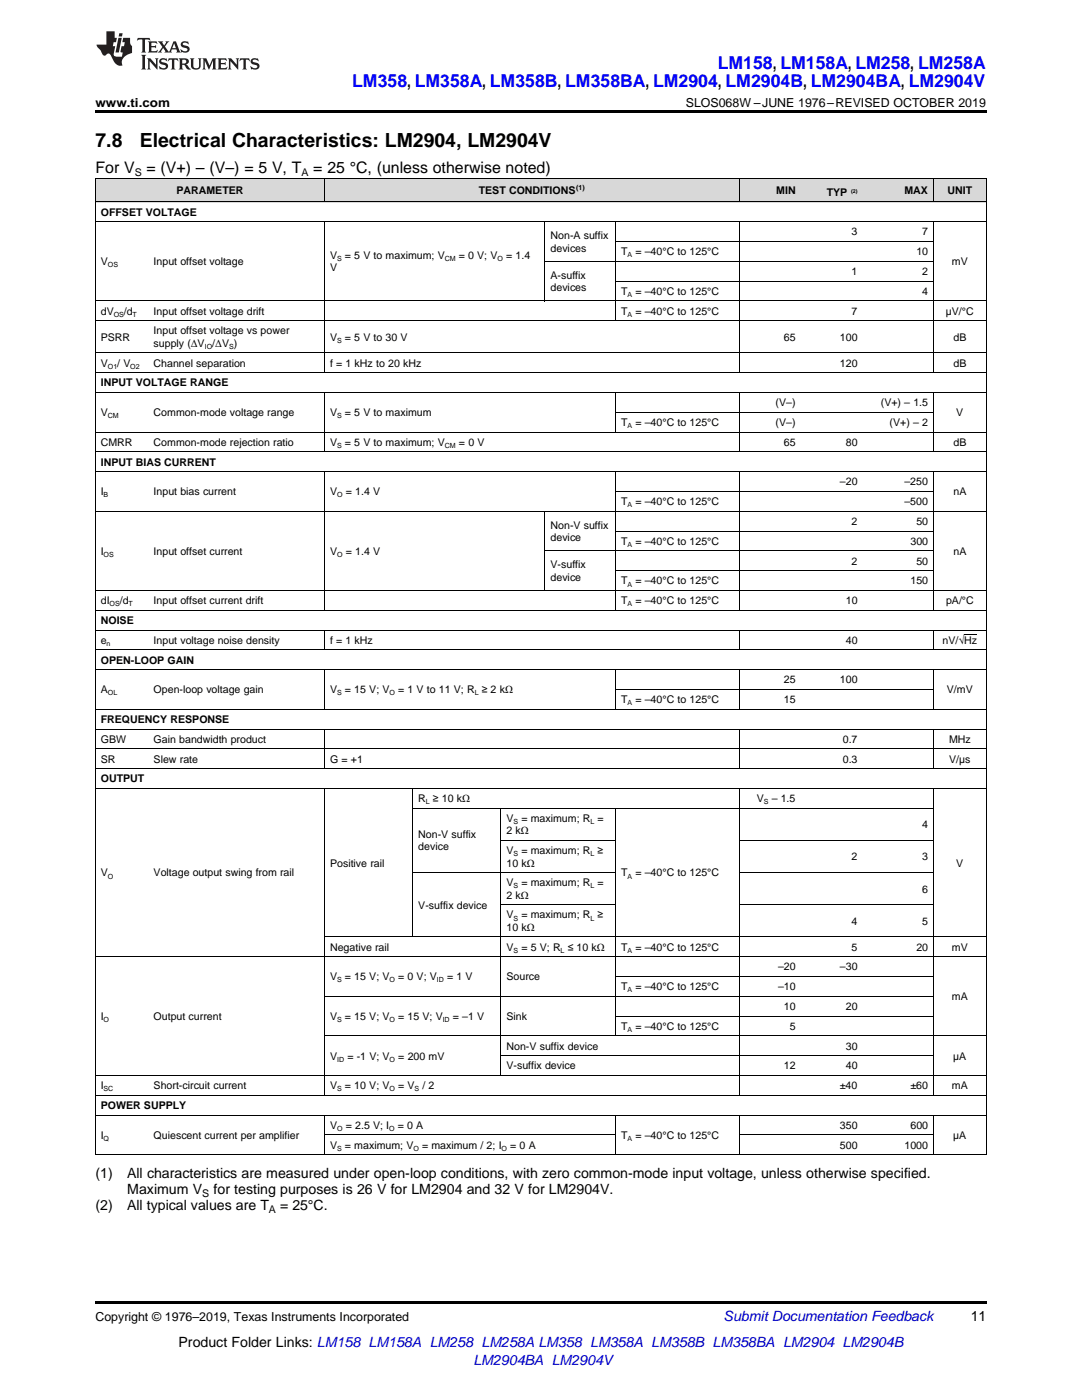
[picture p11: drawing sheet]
<svg xmlns="http://www.w3.org/2000/svg" width="216mm" height="279mm" viewBox="0 0 216 279" stroke-linecap="round" stroke-linejoin="round" font-family="sans-serif">
<defs><g id="words">
<g font-size="3.9">
<text x="19" y="29.3">7.8</text>
<text x="27.9" y="29.3">Electrical Characteristics: LM2904, LM2904V</text>
</g>
<g font-size="3.5" fill="#00f">
<text x="70.3" y="17.3">LM358, LM358A, LM358B, LM358BA, LM2904, LM2904B, LM2904BA, LM2904V</text>
<text x="143.2" y="13.8">LM158, LM158A, LM258, LM258A</text>
</g>
<g font-size="3.2">
<text x="19" y="34.4">For V</text>
<text x="29.2" y="34.4">= (V+) – (V–) = 5 V, T</text>
<text x="62.5" y="34.4">= 25 °C, (unless otherwise noted)</text>
</g>
<g font-size="2.8">
<text x="19" y="235.1">(1)</text>
<text x="25.4" y="235.1">All characteristics are measured under open-loop conditions, with zero common-mode input voltage, unless otherwise specified.</text>
<text x="25.4" y="238.3">Maximum V</text>
<text x="42.6" y="238.3">for testing purposes is 26 V for LM2904 and 32 V for LM2904V.</text>
<text x="19" y="241.4">(2)</text>
<text x="25.4" y="241.4">All typical values are T</text>
<text x="55.9" y="241.4">= 25°C.</text>
<text x="193.7" y="263.6">11</text>
<text x="35.6" y="268.9">Product Folder Links: LM158 LM158A LM258 LM258A LM358 LM358A LM358B LM358BA LM2904 LM2904B</text>
</g>
<g font-size="2.8" fill="#0000c8">
<text x="144.4" y="263.6">Submit Documentation Feedback</text>
<text x="94.5" y="272.4">LM2904BA LM2904V</text>
</g>
<g font-size="2.5">
<text x="19" y="21.4">www.ti.com</text>
<text x="136.8" y="21.4">SLOS068W –JUNE 1976–REVISED OCTOBER 2019</text>
<text x="19" y="263.6">Copyright © 1976–2019, Texas Instruments Incorporated</text>
</g>
<g font-size="2.1">
<text x="26.9" y="35.1">S</text>
<text x="60.2" y="35.1">A</text>
<text x="35.2" y="38.7">PARAMETER</text>
<text x="95.5" y="38.7">TEST CONDITIONS</text>
<text x="154.9" y="38.7">MIN</text>
<text x="165" y="39.1">TYP</text>
<text x="180.5" y="38.7">MAX</text>
<text x="189.1" y="38.7">UNIT</text>
<text x="20.1" y="43">OFFSET VOLTAGE</text>
<text x="109.9" y="47.7">Non-A suffix</text>
<text x="169.9" y="47">3</text>
<text x="184" y="47">7</text>
<text x="20.1" y="52.9">V</text>
<text x="30.7" y="52.9">Input offset voltage</text>
<text x="65.9" y="51.7">V</text>
<text x="68.8" y="51.7">= 5 V to maximum; V</text>
<text x="91.5" y="51.7">= 0 V; V</text>
<text x="101" y="51.7">= 1.4</text>
<text x="109.9" y="50.2">devices</text>
<text x="124" y="50.9">T</text>
<text x="126.8" y="50.9">= –40°C to 125°C</text>
<text x="182.8" y="50.9">10</text>
<text x="189.9" y="52.9">mV</text>
<text x="65.9" y="54.2">V</text>
<text x="109.9" y="55.6">A-suffix</text>
<text x="109.9" y="58.1">devices</text>
<text x="124" y="58.8">T</text>
<text x="126.8" y="58.8">= –40°C to 125°C</text>
<text x="169.9" y="54.9">1</text>
<text x="184" y="54.9">2</text>
<text x="184" y="58.8">4</text>
<text x="20.1" y="62.8">dV</text>
<text x="24.7" y="62.8">/d</text>
<text x="30.7" y="62.8">Input offset voltage drift</text>
<text x="124" y="62.8">T</text>
<text x="126.8" y="62.8">= –40°C to 125°C</text>
<text x="169.9" y="62.8">7</text>
<text x="188.7" y="62.8">µV/°C</text>
<text x="20.1" y="68">PSRR</text>
<text x="30.7" y="66.7">Input offset voltage vs power</text>
<text x="30.7" y="69.2">supply (ΔV</text>
<text x="42.3" y="69.2">/ΔV )</text>
<text x="65.9" y="68">V</text>
<text x="68.8" y="68">= 5 V to 30 V</text>
<text x="156.4" y="68">65</text>
<text x="167.6" y="68">100</text>
<text x="190.3" y="68">dB</text>
<text x="20.1" y="73.2">V</text>
<text x="20.1" y="77.1">INPUT VOLTAGE RANGE</text>
<text x="23.4" y="73.2">/ V</text>
<text x="30.7" y="73.2">Channel separation</text>
<text x="65.9" y="73.2">f = 1 kHz to 20 kHz</text>
<text x="167.6" y="73.2">120</text>
<text x="190.3" y="73.2">dB</text>
<text x="20.1" y="83">V</text>
<text x="30.7" y="83">Common-mode voltage range</text>
<text x="65.9" y="83">V</text>
<text x="68.8" y="83">= 5 V to maximum</text>
<text x="154.8" y="81.1">(V–)</text>
<text x="175.8" y="81.1">(V+) – 1.5</text>
<text x="190.8" y="83">V</text>
<text x="20.1" y="89">CMRR</text>
<text x="30.7" y="89">Common-mode rejection ratio</text>
<text x="65.9" y="89">V</text>
<text x="68.8" y="89">= 5 V to maximum; V</text>
<text x="91.6" y="89">= 0 V</text>
<text x="124" y="85">T</text>
<text x="126.8" y="85">= –40°C to 125°C</text>
<text x="154.8" y="85">(V–)</text>
<text x="156.4" y="89">65</text>
<text x="168.8" y="89">80</text>
<text x="177.5" y="85">(V+) – 2</text>
<text x="190.3" y="89">dB</text>
<text x="20.1" y="92.9">INPUT BIAS CURRENT</text>
<text x="20.1" y="98.8">I</text>
<text x="30.7" y="98.8">Input bias current</text>
<text x="65.9" y="98.8">V</text>
<text x="69" y="98.8">= 1.4 V</text>
<text x="124" y="100.8">T</text>
<text x="126.8" y="100.8">= –40°C to 125°C</text>
<text x="167.6" y="96.9">–20</text>
<text x="180.5" y="96.9">–250</text>
<text x="180.5" y="100.8">–500</text>
<text x="190.3" y="98.8">nA</text>
<text x="109.9" y="105.5">Non-V suffix</text>
<text x="109.9" y="108">device</text>
<text x="169.9" y="104.8">2</text>
<text x="182.8" y="104.8">50</text>
<text x="20.1" y="110.7">I</text>
<text x="30.7" y="110.7">Input offset current</text>
<text x="65.9" y="110.7">V</text>
<text x="69" y="110.7">= 1.4 V</text>
<text x="109.9" y="113.4">V-suffix</text>
<text x="124" y="108.7">T</text>
<text x="126.8" y="108.7">= –40°C to 125°C</text>
<text x="169.9" y="112.7">2</text>
<text x="181.7" y="108.7">300</text>
<text x="182.8" y="112.7">50</text>
<text x="190.3" y="110.7">nA</text>
<text x="109.9" y="115.9">device</text>
<text x="124" y="116.6">T</text>
<text x="126.8" y="116.6">= –40°C to 125°C</text>
<text x="181.7" y="116.6">150</text>
<text x="20.1" y="120.6">dI</text>
<text x="20.1" y="124.5">NOISE</text>
<text x="23.9" y="120.6">/d</text>
<text x="30.7" y="120.6">Input offset current drift</text>
<text x="124" y="120.6">T</text>
<text x="126.8" y="120.6">= –40°C to 125°C</text>
<text x="168.8" y="120.6">10</text>
<text x="188.8" y="120.6">pA/°C</text>
<text x="20.1" y="128.5">e</text>
<text x="30.7" y="128.5">Input voltage noise density</text>
<text x="65.9" y="128.5">f = 1 kHz</text>
<text x="168.8" y="128.5">40</text>
<text x="188.1" y="128.5">nV/√Hz</text>
<text x="20.1" y="132.4">OPEN-LOOP GAIN</text>
<text x="156.4" y="136.4">25</text>
<text x="167.6" y="136.4">100</text>
<text x="20.1" y="138.4">A</text>
<text x="30.7" y="138.4">Open-loop voltage gain</text>
<text x="65.9" y="138.4">V</text>
<text x="68.8" y="138.4">= 15 V; V</text>
<text x="79.4" y="138.4">= 1 V to 11 V; R ≥ 2 kΩ</text>
<text x="124" y="140.3">T</text>
<text x="126.8" y="140.3">= –40°C to 125°C</text>
<text x="156.4" y="140.3">15</text>
<text x="188.9" y="138.4">V/mV</text>
<text x="20.1" y="144.3">FREQUENCY RESPONSE</text>
<text x="20.1" y="148.2">GBW</text>
<text x="30.7" y="148.2">Gain bandwidth product</text>
<text x="168.2" y="148.2">0.7</text>
<text x="189.4" y="148.2">MHz</text>
<text x="20.1" y="152.2">SR</text>
<text x="30.7" y="152.2">Slew rate</text>
<text x="65.9" y="152.2">G = +1</text>
<text x="168.2" y="152.2">0.3</text>
<text x="189.4" y="152.2">V/µs</text>
<text x="20.1" y="156.1">OUTPUT</text>
<text x="83.5" y="160.1">R ≥ 10 kΩ</text>
<text x="151" y="160.1">V</text>
<text x="154" y="160.1">– 1.5</text>
<text x="83.5" y="167.3">Non-V suffix</text>
<text x="101.1" y="164">V</text>
<text x="101.1" y="166.5">2 kΩ</text>
<text x="104" y="164">= maximum; R =</text>
<text x="184" y="165.3">4</text>
<text x="65.9" y="172.9">Positive rail</text>
<text x="83.5" y="169.7">device</text>
<text x="101.1" y="170.5">V</text>
<text x="101.1" y="172.9">10 kΩ</text>
<text x="104" y="170.5">= maximum; R ≥</text>
<text x="169.9" y="171.7">2</text>
<text x="184" y="171.7">3</text>
<text x="190.8" y="172.9">V</text>
<text x="20.1" y="174.9">V</text>
<text x="30.7" y="174.9">Voltage output swing from rail</text>
<text x="101.1" y="176.9">V</text>
<text x="101.1" y="179.4">2 kΩ</text>
<text x="104" y="176.9">= maximum; R =</text>
<text x="124" y="174.9">T</text>
<text x="126.8" y="174.9">= –40°C to 125°C</text>
<text x="184" y="178.1">6</text>
<text x="83.5" y="181.3">V-suffix device</text>
<text x="101.1" y="183.3">V</text>
<text x="101.1" y="185.8">10 kΩ</text>
<text x="104" y="183.3">= maximum; R ≥</text>
<text x="169.9" y="184.5">4</text>
<text x="184" y="184.5">5</text>
<text x="65.9" y="189.7">Negative rail</text>
<text x="101.1" y="189.7">V</text>
<text x="104" y="189.7">= 5 V; R ≤ 10 kΩ</text>
<text x="124" y="189.7">T</text>
<text x="126.8" y="189.7">= –40°C to 125°C</text>
<text x="169.9" y="189.7">5</text>
<text x="182.8" y="189.7">20</text>
<text x="189.9" y="189.7">mV</text>
<text x="65.9" y="195.7">V</text>
<text x="68.8" y="195.7">= 15 V; V</text>
<text x="79.4" y="195.7">= 0 V; V</text>
<text x="89.2" y="195.7">= 1 V</text>
<text x="101.1" y="195.7">Source</text>
<text x="124" y="197.6">T</text>
<text x="126.8" y="197.6">= –40°C to 125°C</text>
<text x="155.3" y="193.7">–20</text>
<text x="155.3" y="197.6">–10</text>
<text x="167.6" y="193.7">–30</text>
<text x="20.1" y="203.6">I</text>
<text x="30.7" y="203.6">Output current</text>
<text x="65.9" y="203.6">V</text>
<text x="68.8" y="203.6">= 15 V; V</text>
<text x="79.4" y="203.6">= 15 V; V</text>
<text x="90.4" y="203.6">= –1 V</text>
<text x="101.1" y="203.6">Sink</text>
<text x="156.4" y="201.6">10</text>
<text x="168.8" y="201.6">20</text>
<text x="189.9" y="199.6">mA</text>
<text x="101.1" y="209.5">Non-V suffix device</text>
<text x="124" y="205.5">T</text>
<text x="126.8" y="205.5">= –40°C to 125°C</text>
<text x="157.6" y="205.5">5</text>
<text x="168.8" y="209.5">30</text>
<text x="65.9" y="211.5">V</text>
<text x="69.3" y="211.5">= -1 V; V</text>
<text x="79.5" y="211.5">= 200 mV</text>
<text x="101.1" y="213.4">V-suffix device</text>
<text x="156.4" y="213.4">12</text>
<text x="168.8" y="213.4">40</text>
<text x="190.2" y="211.5">µA</text>
<text x="20.1" y="217.4">I</text>
<text x="20.1" y="221.3">POWER SUPPLY</text>
<text x="30.7" y="217.4">Short-circuit current</text>
<text x="65.9" y="217.4">V</text>
<text x="68.8" y="217.4">= 10 V; V</text>
<text x="79.4" y="217.4">= V</text>
<text x="84.3" y="217.4">/ 2</text>
<text x="167.6" y="217.4">±40</text>
<text x="181.7" y="217.4">±60</text>
<text x="189.9" y="217.4">mA</text>
<text x="20.1" y="227.3">I</text>
<text x="30.7" y="227.3">Quiescent current per amplifier</text>
<text x="65.9" y="225.3">V</text>
<text x="69" y="225.3">= 2.5 V; I</text>
<text x="79.4" y="225.3">= 0 A</text>
<text x="124" y="227.3">T</text>
<text x="126.8" y="227.3">= –40°C to 125°C</text>
<text x="167.6" y="225.3">350</text>
<text x="181.7" y="225.3">600</text>
<text x="190.2" y="227.3">µA</text>
<text x="65.9" y="229.2">V</text>
<text x="68.8" y="229.2">= maximum; V</text>
<text x="84.2" y="229.2">= maximum / 2; I</text>
<text x="101.8" y="229.2">= 0 A</text>
<text x="167.6" y="229.2">500</text>
<text x="180.5" y="229.2">1000</text>
<text x="40.4" y="238.8">S</text>
<text x="53.7" y="242">A</text>
</g>
<g font-size="1.4">
<text x="115" y="37.9">(1)</text>
<text x="21.5" y="53.3">OS</text>
<text x="67.3" y="52.1">S</text>
<text x="88.8" y="52.1">CM</text>
<text x="99.3" y="52.1">O</text>
<text x="125.2" y="51.4">A</text>
<text x="125.2" y="59.3">A</text>
<text x="22.7" y="63.2">OS</text>
<text x="26.5" y="63.2">T</text>
<text x="125.2" y="63.2">A</text>
<text x="40.9" y="69.6">IO</text>
<text x="45.7" y="69.6">S</text>
<text x="67.3" y="68.4">S</text>
<text x="21.5" y="73.6">O1</text>
<text x="26" y="73.6">O2</text>
<text x="21.5" y="83.5">CM</text>
<text x="67.3" y="83.5">S</text>
<text x="67.3" y="89.4">S</text>
<text x="88.8" y="89.4">CM</text>
<text x="125.2" y="85.4">A</text>
<text x="20.7" y="99.3">B</text>
<text x="67.3" y="99.3">O</text>
<text x="125.2" y="101.2">A</text>
<text x="20.7" y="111.1">OS</text>
<text x="67.3" y="111.1">O</text>
<text x="125.2" y="109.1">A</text>
<text x="125.2" y="117.1">A</text>
<text x="21.9" y="121">OS</text>
<text x="25.6" y="121">T</text>
<text x="125.2" y="121">A</text>
<text x="21.3" y="128.9">n</text>
<text x="21.5" y="138.8">OL</text>
<text x="67.3" y="138.8">S</text>
<text x="77.7" y="138.8">O</text>
<text x="94.7" y="138.8">L</text>
<text x="125.2" y="140.8">A</text>
<text x="85" y="160.5">L</text>
<text x="152.4" y="160.5">S</text>
<text x="102.5" y="164.5">S</text>
<text x="117.8" y="164.5">L</text>
<text x="102.5" y="170.9">S</text>
<text x="117.8" y="170.9">L</text>
<text x="21.5" y="175.3">O</text>
<text x="102.5" y="177.3">S</text>
<text x="117.8" y="177.3">L</text>
<text x="125.2" y="175.3">A</text>
<text x="102.5" y="183.7">S</text>
<text x="117.8" y="183.7">L</text>
<text x="102.5" y="190.1">S</text>
<text x="111.9" y="190.1">L</text>
<text x="125.2" y="190.1">A</text>
<text x="67.3" y="196.1">S</text>
<text x="77.7" y="196.1">O</text>
<text x="87.2" y="196.1">ID</text>
<text x="20.7" y="204">O</text>
<text x="67.3" y="204">S</text>
<text x="77.7" y="204">O</text>
<text x="88.3" y="204">ID</text>
<text x="125.2" y="198">A</text>
<text x="125.2" y="206">A</text>
<text x="67.3" y="211.9">ID</text>
<text x="77.8" y="211.9">O</text>
<text x="20.7" y="217.8">SC</text>
<text x="67.3" y="217.8">S</text>
<text x="77.7" y="217.8">O</text>
<text x="82.7" y="217.8">S</text>
<text x="20.7" y="227.7">Q</text>
<text x="67.3" y="225.7">O</text>
<text x="77.6" y="225.7">O</text>
<text x="125.2" y="227.7">A</text>
<text x="67.3" y="229.7">S</text>
<text x="82.5" y="229.7">O</text>
<text x="100.1" y="229.7">O</text>
</g>
<text font-size="1.1" x="169.8" y="38.5">(2)</text>
</g></defs>
<g fill="#d8d8d8">
<path d="M19 35.7h10.6v4.7h-10.6z"/>
<path d="M29.6 35.7h35.2v4.7h-35.2z"/>
<path d="M64.8 35.7h17.6v4.7h-17.6z"/>
<path d="M82.4 35.7h17.6v4.7h-17.6z"/>
<path d="M100 35.7h8.8v4.7h-8.8z"/>
<path d="M108.8 35.7h14.1v4.7h-14.1z"/>
<path d="M122.9 35.7h24.6v4.7h-24.6z"/>
<path d="M147.5 35.7h12.4v4.7h-12.4z"/>
<path d="M159.9 35.7h12.3v4.7h-12.3z"/>
<path d="M172.2 35.7h14.1v4.7h-14.1z"/>
<path d="M186.3 35.7h10.5v4.7h-10.5z"/>
</g>
<path d="M19 22h177.8v.5h-177.8zM19 230.5h.2zM64.7 230.5h.1zM82.3 230.5h.1zM99.9 230.5h.1zM108.7 230.5h.1zM122.8 230.5h.1zM147.4 230.5h.1zM186.2 230.5h.1zM196.7 230.5h.1zM19 259.7h177.8v.5h-177.8z" fill="#000"/>
<g fill="none" stroke="#000" stroke-width=".2">
<path d="M19 35.6h177.8M19.1 35.7v194.8M64.8 35.7v4.7M147.5 35.7v4.7M186.2 35.7v4.7M196.8 35.7v194.8M19 44.3h177.8M19 40.3h177.8M64.8 44.3v30.1M108.7 44.3v15.8M108.8 52.2h77.5M122.9 44.3v19.8"/>
<path d="M122.9 56.1h63.4M122.9 48.2h63.4M147.5 44.3v30.1M186.2 44.3v30.1M19 78.3h177.8M19 74.4h177.8M19 70.4h177.8M19 64h177.8M19 60.1h177.8M64.8 78.4v11.8M122.9 78.4v7.9M147.5 78.4v11.8"/>
<path d="M186.2 78.4v11.8M19 94.1h177.8M19 90.2h177.8M19 86.2h177.8M64.8 94.2v27.6M122.9 94.2v27.6M122.9 98.1h63.4M122.9 82.3h63.4M147.5 94.2v27.6M186.2 94.2v27.6M19 117.8h177.8M19 102h177.8"/>
<path d="M108.7 102.1v15.8M108.8 109.9h77.5M122.9 113.9h63.4M122.9 106h63.4M19 133.6h177.8M19 129.7h177.8M19 125.7h177.8M19 121.8h177.8M64.8 125.8v4M64.8 133.7v7.9M122.9 133.7v7.9M122.9 137.6h63.4"/>
<path d="M147.5 125.8v4M147.5 133.7v7.9M186.2 125.8v4M186.2 133.7v7.9M19 157.4h177.8M19 153.4h177.8M19 149.5h177.8M19 145.5h177.8M19 141.6h177.8M64.8 145.5v8M64.8 157.4v61.3M82.4 157.4v29.6"/>
<path d="M147.5 145.5v8M147.5 157.4v61.3M186.2 145.5v8M186.2 157.4v61.3M82.4 174.1h40.5M82.4 161.3h103.9M100 161.3v53.4M100 167.7h22.9M122.9 161.3v45.5M147.5 174.1h38.8M147.5 167.7h38.8M19 190.9h177.8"/>
<path d="M64.8 198.8h121.5M64.8 187h132M100 180.6h22.9M122.9 194.9h63.4M147.5 180.6h38.8M19 218.6h177.8M19 214.6h177.8M64.8 206.7h132M100 210.7h86.3M122.9 202.8h63.4M19 230.5h177.8M19 222.5h177.8"/>
<path d="M64.8 222.6v7.9M64.8 226.5h58.1M122.9 222.6v7.9M147.5 222.6v7.9M147.5 226.5h38.8M186.2 222.6v7.9"/>
</g>
<g fill="#231f20">
<path d="M27.5 7.6l-.1 .5 .4-.2h.6v.1v2.1l-.2 .4h1l-.3-.4v-2.1l.1-.1h.5l.5 .2-.2-.5zM29.5 8.3l.2 .3v1.5l-.2 .4h1.8l.2-.6a1.04 1.04 0 0 1-1.3 .2v-.7h.6l.3 .2v-.6l-.3 .2h-.6v-.6l.8-.1 .4 .3-.2-.5zM31.5 8.3l.9 1.1-.9 1.1h.8l-.2-.2 .5-.7 .4 .7-.2 .2h1.5l-.1-.2 .1-.4h.9l.1 .4-.2 .2h1l-.3-.3-.7-1.9h-.5l-.9 2-.8-1 .9-1h-.8l.1 .3-.3 .5-.4-.6 .2-.2zM34.7 8.6l.4 1h-.7zM36.3 8.4a.63 .63 0 0 0-.2 .7 .63 .63 0 0 0 .6 .4l.6 .2 .1 .2a.75 .75 0 0 1-.7 .4 .75 .75 0 0 1-.6-.5l.1 .7 .1-.1a1.11 1.11 0 0 0 1.5-.6 1.13 1.13 0 0 0-1.2-.8l-.1-.4a1.04 1.04 0 0 1 1.2 .2l-.2-.5-.1 .1-.5-.2zM28.2 10.9l.2 .4v2.2l-.2 .4h1l-.3-.4v-2.2l.3-.4zM29.3 11.6l.3 .4v1.5l-.3 .4h.8l-.2-.4v-1.3l1.5 1.7v-1.9l.2-.4h-.7l.2 .4v.9l-1.1-1.3zM32 11.8a.62 .62 0 0 0-.2 .7 .62 .62 0 0 0 .6 .4l.6 .1 .1 .3a.76 .76 0 0 1-.7 .3 .76 .76 0 0 1-.6-.4l.1 .7 .1-.1a1.11 1.11 0 0 0 1.5-.6 1.13 1.13 0 0 0-1.2-.8l-.1-.4a1.04 1.04 0 0 1 1.2 .2l-.2-.6-.1 .1-.5-.1zM33.7 11.6l-.2 .6a.61 .61 0 0 1 .8-.3v1.6l-.2 .4h.9l-.2-.4v-1.6a.63 .63 0 0 1 .8 .3l-.2-.6zM35.6 11.6l.3 .4v1.5l-.3 .4h1l-.2-.2v-.8l.5 .2a.76 .76 0 0 0 1.2 .7l-1-1a.58 .58 0 0 0 .6-.5 .58 .58 0 0 0-.5-.6zM36.4 11.9h.1a.45 .45 0 0 1 .5 .1 .45 .45 0 0 1 .1 .5l-.7 .2zM37.9 11.6l.2 .2a2.17 2.17 0 0 0 .3 1.9 .99 .99 0 0 0 1.6-.6v-1.1l.2-.4h-.7l.2 .2a1.92 1.92 0 0 1-.2 1.8 .6 .6 0 0 1-.9-.5v-1.1l.2-.4zM40.4 11.6l.2 .4v1.5l-.2 .4h.7l-.2-.4v-1.4l.8 1.8 .8-1.8v1.4l-.2 .4h.9l-.2-.4v-1.5l.2-.4h-.8l-.6 1.5-.6-1.5zM43.4 11.6l.2 .4v1.5l-.2 .4h1.8l.2-.6a1.04 1.04 0 0 1-1.3 .1v-.6h.5l.4 .2v-.6l-.4 .2h-.5v-.7h.8l.3 .3-.1-.6zM45.5 11.6l.2 .4v1.5l-.2 .4h.7l-.2-.4v-1.3l1.5 1.7v-1.9l.2-.4h-.7l.2 .4v.9l-1.1-1.3zM47.9 11.6l-.1 .6a.61 .61 0 0 1 .8-.3v1.6l-.3 .4h1l-.3-.4 .1-1.6a.63 .63 0 0 1 .7 .3l-.1-.6zM50.2 11.8a.62 .62 0 0 0-.2 .7 .62 .62 0 0 0 .6 .4l.6 .1 .2 .3a.76 .76 0 0 1-.8 .3 .76 .76 0 0 1-.6-.4l.1 .7 .2-.1a1.11 1.11 0 0 0 1.5-.6 1.13 1.13 0 0 0-1.3-.8l-.1-.4a1.04 1.04 0 0 1 1.2 .2l-.1-.6-.2 .1-.5-.1z"/>
<path d="M21.2 6.3v2.6h-1.9l.1 .4 .7 .9a.91 .91 0 0 0 1 .8 .56 .56 0 0 1 .5-.3 .56 .56 0 0 1 .5 .3l.4 .8a1.53 1.53 0 0 0 1.9 1.2 1.54 1.54 0 0 1 1-2.1l.9-.3v-1.4a1.52 1.52 0 0 1-.3-1.6h-1.4l-.2 .8h.5l-.2 .8h-.4l-.2 1v.2l.4 .1-.2 .8a1.93 1.93 0 0 1-1.6-.3l.3-1.8h-.5l.2-.8h.4l.2-.8h-.4v-1.3zM23.6 7.6l-.6 2.9h.7l.6-2.9zM23.8 6.6l-.1 .7h.6l.2-.7z"/>
</g>
<path d="M192.4 126.6h2.6" fill="none" stroke="#000" stroke-width=".2"/>
<use href="#words"/>
</svg>
